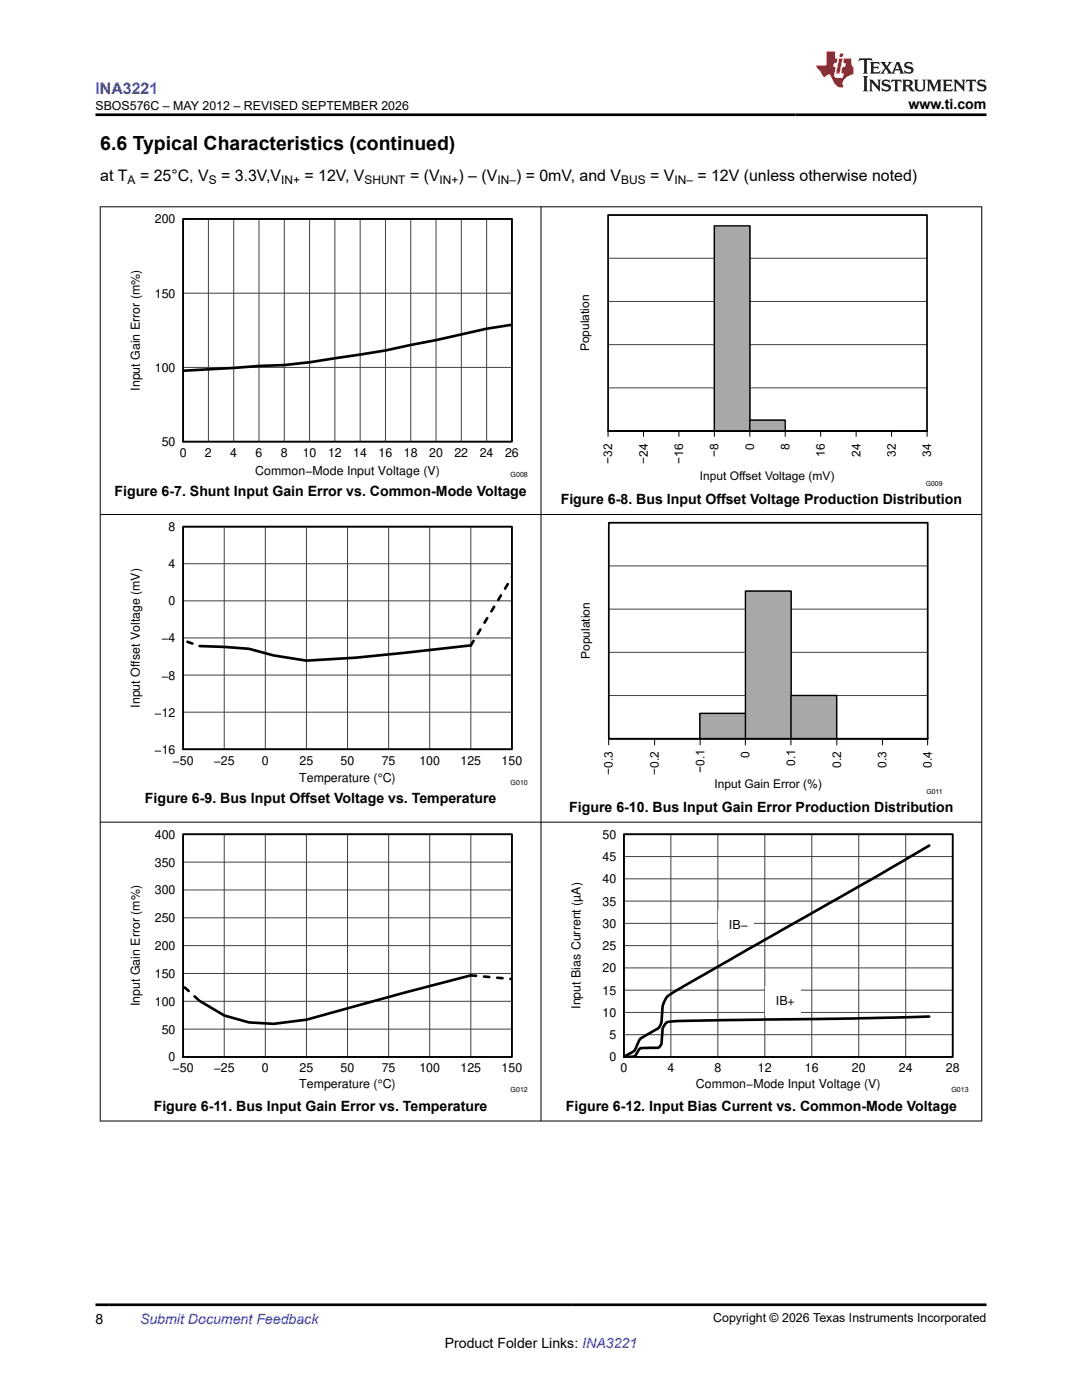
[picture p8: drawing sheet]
<svg xmlns="http://www.w3.org/2000/svg" width="216mm" height="279mm" viewBox="0 0 216 279" stroke-linecap="round" stroke-linejoin="round" font-family="sans-serif">
<defs><g id="words">
<text font-size="3.9" x="20" y="29.9">6.6 Typical Characteristics (continued)</text>
<text font-size="3.2" fill="#00f" x="19" y="18.7">INA3221</text>
<g font-size="3.2">
<text x="20" y="36.1">at T</text>
<text x="27.9" y="36.1">= 25°C, V</text>
<text x="44.1" y="36.1">= 3.3V,V</text>
<text x="60.8" y="36.1">= 12V, V</text>
<text x="81.8" y="36.1">= (V</text>
<text x="91.5" y="36.1">) – (V</text>
<text x="103" y="36.1">) = 0mV, and V</text>
<text x="129.7" y="36.1">= V</text>
<text x="139.2" y="36.1">= 12V (unless otherwise noted)</text>
</g>
<g font-size="2.8">
<text x="181.3" y="21.8">www.ti.com</text>
<text x="22.8" y="98.9">Figure 6-7. Shunt Input Gain Error vs. Common-Mode Voltage</text>
<text x="111.9" y="100.7">Figure 6-8. Bus Input Offset Voltage Production Distribution</text>
<text x="28.9" y="160.3">Figure 6-9. Bus Input Offset Voltage vs. Temperature</text>
<text x="113.6" y="162.1">Figure 6-10. Bus Input Gain Error Production Distribution</text>
<text x="30.7" y="221.7">Figure 6-11. Bus Input Gain Error vs. Temperature</text>
<text x="112.9" y="221.7">Figure 6-12. Input Bias Current vs. Common-Mode Voltage</text>
<text x="19" y="264.2">8</text>
<text x="88.7" y="269">Product Folder Links: INA3221</text>
</g>
<text font-size="2.8" fill="#00f" x="27.9" y="264.2">Submit Document Feedback</text>
<g font-size="2.5">
<text x="19.1" y="21.9">SBOS576C – MAY 2012 – REVISED SEPTEMBER 2026</text>
<text x="30.9" y="44.6">200</text>
<text x="30.9" y="59.4">150</text>
<text x="27.9" y="78" transform="rotate(-90 27.9 78)">Input Gain Error (m%)</text>
<text x="30.9" y="74.2">100</text>
<text x="32.3" y="89">50</text>
<text x="35.9" y="91.2">0</text>
<text x="40.9" y="91.2">2</text>
<text x="45.9" y="91.2">4</text>
<text x="50.9" y="94.7">Common−Mode Input Voltage (V)</text>
<text x="51" y="91.2">6</text>
<text x="56" y="91.2">8</text>
<text x="60.4" y="91.2">10</text>
<text x="65.4" y="91.2">12</text>
<text x="70.5" y="91.2">14</text>
<text x="75.5" y="91.2">16</text>
<text x="80.6" y="91.2">18</text>
<text x="85.6" y="91.2">20</text>
<text x="90.7" y="91.2">22</text>
<text x="95.7" y="91.2">24</text>
<text x="100.8" y="91.2">26</text>
<text x="33.6" y="106">8</text>
<text x="33.6" y="113.4">4</text>
<text x="33.6" y="120.8">0</text>
<text x="32.2" y="128.2">−4</text>
<text x="32.2" y="135.6">−8</text>
<text x="27.9" y="141.2" transform="rotate(-90 27.9 141.2)">Input Offset Voltage (mV)</text>
<text x="30.8" y="143">−12</text>
<text x="30.8" y="150.4">−16</text>
<text x="34.4" y="152.6">−50</text>
<text x="42.6" y="152.6">−25</text>
<text x="52.3" y="152.6">0</text>
<text x="59.8" y="152.6">25</text>
<text x="68" y="152.6">50</text>
<text x="76.2" y="152.6">75</text>
<text x="83.7" y="152.6">100</text>
<text x="91.9" y="152.6">125</text>
<text x="100.1" y="152.6">150</text>
<text x="59.7" y="156.1">Temperature (°C)</text>
<text x="30.9" y="167.4">400</text>
<text x="120.2" y="167.4">50</text>
<text x="30.9" y="172.9">350</text>
<text x="120.2" y="171.8">45</text>
<text x="30.9" y="178.5">300</text>
<text x="120.2" y="176.3">40</text>
<text x="30.9" y="184.1">250</text>
<text x="120.2" y="185.2">30</text>
<text x="120.2" y="180.7">35</text>
<text x="145.5" y="185.5">IB−</text>
<text x="30.9" y="189.6">200</text>
<text x="120.2" y="189.6">25</text>
<text x="30.9" y="195.2">150</text>
<text x="120.2" y="194.1">20</text>
<text x="27.9" y="200.8" transform="rotate(-90 27.9 200.8)">Input Gain Error (m%)</text>
<text x="30.9" y="200.7">100</text>
<text x="115.9" y="201.3" transform="rotate(-90 115.9 201.3)">Input Bias Current (µA)</text>
<text x="120.2" y="202.9">10</text>
<text x="120.2" y="198.5">15</text>
<text x="154.8" y="200.6">IB+</text>
<text x="32.3" y="206.3">50</text>
<text x="121.6" y="207.4">5</text>
<text x="33.6" y="211.8">0</text>
<text x="34.4" y="214">−50</text>
<text x="42.6" y="214">−25</text>
<text x="52.3" y="214">0</text>
<text x="59.8" y="214">25</text>
<text x="68" y="214">50</text>
<text x="76.2" y="214">75</text>
<text x="83.7" y="214">100</text>
<text x="91.9" y="214">125</text>
<text x="100.1" y="214">150</text>
<text x="121.6" y="211.8">0</text>
<text x="123.8" y="214">0</text>
<text x="133.2" y="214">4</text>
<text x="142.5" y="214">8</text>
<text x="151.2" y="214">12</text>
<text x="160.6" y="214">16</text>
<text x="170" y="214">20</text>
<text x="179.4" y="214">24</text>
<text x="188.7" y="214">28</text>
<text x="59.7" y="217">Temperature (°C)</text>
<text x="138.9" y="217">Common−Mode Input Voltage (V)</text>
<text x="142.3" y="263.9">Copyright © 2026 Texas Instruments Incorporated</text>
</g>
<g font-size="2.4">
<text x="25.5" y="36.7">A</text>
<text x="41.7" y="36.7">S</text>
<text x="56.1" y="36.7">IN+</text>
<text x="72.7" y="36.7">SHUNT</text>
<text x="87.7" y="36.7">IN+</text>
<text x="99.3" y="36.7">IN–</text>
<text x="123.9" y="36.7">BUS</text>
<text x="134.6" y="36.7">IN–</text>
<text x="117.6" y="70.1" transform="rotate(-90 117.6 70.1)">Population</text>
<text x="150.5" y="89.8" transform="rotate(-90 150.5 89.8)">0</text>
<text x="157.5" y="89.8" transform="rotate(-90 157.5 89.8)">8</text>
<text x="122.2" y="92.5" transform="rotate(-90 122.2 92.5)">−32</text>
<text x="129.3" y="92.6" transform="rotate(-90 129.3 92.6)">−24</text>
<text x="136.3" y="92.6" transform="rotate(-90 136.3 92.6)">−16</text>
<text x="139.6" y="95.9">Input Offset Voltage (mV)</text>
<text x="143.4" y="91.2" transform="rotate(-90 143.4 91.2)">−8</text>
<text x="164.6" y="91.2" transform="rotate(-90 164.6 91.2)">16</text>
<text x="171.7" y="91.2" transform="rotate(-90 171.7 91.2)">24</text>
<text x="178.7" y="91.1" transform="rotate(-90 178.7 91.1)">32</text>
<text x="185.8" y="91.1" transform="rotate(-90 185.8 91.1)">34</text>
<text x="117.7" y="131.5" transform="rotate(-90 117.7 131.5)">Population</text>
<text x="122.3" y="154.6" transform="rotate(-90 122.3 154.6)">−0.3</text>
<text x="131.5" y="154.6" transform="rotate(-90 131.5 154.6)">−0.2</text>
<text x="140.6" y="154.3" transform="rotate(-90 140.6 154.3)">−0.1</text>
<text x="149.6" y="151.2" transform="rotate(-90 149.6 151.2)">0</text>
<text x="158.7" y="152.9" transform="rotate(-90 158.7 152.9)">0.1</text>
<text x="167.8" y="153.2" transform="rotate(-90 167.8 153.2)">0.2</text>
<text x="176.9" y="153.2" transform="rotate(-90 176.9 153.2)">0.3</text>
<text x="185.9" y="153.2" transform="rotate(-90 185.9 153.2)">0.4</text>
<text x="142.6" y="157.3">Input Gain Error (%)</text>
</g>
<g font-size="1.4">
<text x="101.9" y="95.2">G008</text>
<text x="184.7" y="97">G009</text>
<text x="101.9" y="156.6">G010</text>
<text x="184.9" y="158.5">G011</text>
<text x="101.9" y="218">G012</text>
<text x="189.8" y="218">G013</text>
</g>
</g></defs>
<path d="M36.5 43.7h65.6v44.4h-65.6zM121.3 86h7.1zM128.4 86h7.1zM135.5 86h7z" fill="none" stroke="#000" stroke-width=".26"/>
<g fill="none" stroke="#414141" stroke-width=".2">
<path d="M36.5 43.7h65.6v44.4h-65.6zM36.5 58.5h65.6M41.6 43.7v44.4M46.6 43.7v44.4M51.7 43.7v44.4M56.7 43.7v44.4M61.8 43.7v44.4M66.8 43.7v44.4M71.9 43.7v44.4M76.9 43.7v44.4M82 43.7v44.4M87 43.7v44.4"/>
<path d="M92.1 43.7v44.4M97.1 43.7v44.4M36.5 73.3h65.6"/>
</g>
<path d="M102.1 64.8l-5 .8-10.1 2.3-5 .9a252.6 252.6 0 0 1-25.3 4.1l-5 .1-15.2 1" fill="none" stroke="#000" stroke-width=".53"/>
<path d="M36.5 43.7h65.6v44.4h-65.6z" fill="none" stroke="#000" stroke-width=".35"/>
<path d="M121.3 86h21.2" fill="none" stroke="#a8a8a8" stroke-width=".2"/>
<path d="M142.5 45.1h7.1v40.9h-7.1z" fill="#a8a8a8"/>
<path d="M142.5 45.1h7.1v40.9h-7.1z" fill="none" stroke="#000" stroke-width=".26"/>
<path d="M149.6 83.9h7.1v2.1h-7.1z" fill="#a8a8a8"/>
<path d="M121.3 86h7.1zM128.4 86h7.1zM135.5 86h7zM149.6 83.9h7.1v2.1h-7.1zM156.7 86h7.1zM163.8 86h7zM170.8 86h7.1zM177.9 86h7.1" fill="none" stroke="#000" stroke-width=".26"/>
<path d="M121.3 86h21.2M156.7 86h21.2" fill="none" stroke="#a8a8a8" stroke-width=".2"/>
<path d="M121.3 51.5h63.7M121.3 42.9h63.7M121.3 77.4h63.7M121.3 68.8h63.7M121.3 60.2h63.7M121.3 86h63.7" fill="none" stroke="#414141" stroke-width=".2"/>
<path d="M142.5 45.1h7.1v40.9h-7.1z" fill="#a8a8a8"/>
<path d="M142.5 45.1h7.1v40.9h-7.1z" fill="none" stroke="#000" stroke-width=".26"/>
<path d="M149.6 83.9h7.1v2.1h-7.1z" fill="#a8a8a8"/>
<path d="M149.6 83.9h7.1v2.1h-7.1zM156.7 86h7.1zM163.8 86h7zM170.8 86h7.1zM177.9 86h7.1M36.5 105.1h65.6v44.4h-65.6zM121.5 147.4h9.1zM130.6 147.4h9.1z" fill="none" stroke="#000" stroke-width=".26"/>
<path d="M156.7 86h21.2M121.5 147.4h18.2" fill="none" stroke="#a8a8a8" stroke-width=".2"/>
<path d="M121.3 42.9h63.7v43.1h-63.7z" fill="none" stroke="#000" stroke-width=".34"/>
<path d="M121.3 86v1.2M128.4 86v1.2M135.5 86v1.2M142.5 86v1.2M149.6 86v1.2M156.7 86v1.2M163.8 86v1.2M170.8 86v1.2M177.9 86v1.2M185 86v1.2" fill="none" stroke="#000" stroke-width=".2"/>
<g fill="none" stroke="#414141" stroke-width=".2">
<path d="M36.5 105.1h65.6v44.4h-65.6zM36.5 119.9h65.6M36.5 112.5h65.6M44.7 105.1v44.4M52.9 105.1v44.4M61.1 105.1v44.4M69.3 105.1v44.4M77.5 105.1v44.4M85.7 105.1v44.4M93.9 105.1v44.4M36.5 134.7h65.6M36.5 127.3h65.6"/>
<path d="M36.5 142.1h65.6"/>
</g>
<path d="M93.9 128.8l-22.9 2.5-9.9 .5-6.5-1-4.9-1.3-5-.4-4.9-.2" fill="none" stroke="#000" stroke-width=".53"/>
<path d="M36.5 127.8l3.3 1.1M93.9 128.8l8.2-13.6" fill="none" stroke="#000" stroke-width=".53" stroke-dasharray="1.1 1.6"/>
<path d="M36.5 105.1h65.6v44.4h-65.6z" fill="none" stroke="#000" stroke-width=".35"/>
<path d="M139.7 142.4h9.1v5h-9.1z" fill="#a8a8a8"/>
<path d="M139.7 142.4h9.1v5h-9.1z" fill="none" stroke="#000" stroke-width=".26"/>
<path d="M148.8 118h9v29.4h-9z" fill="#a8a8a8"/>
<path d="M148.8 118h9v29.4h-9z" fill="none" stroke="#000" stroke-width=".26"/>
<path d="M157.8 138.8h9.1v8.6h-9.1z" fill="#a8a8a8"/>
<path d="M157.8 138.8h9.1v8.6h-9.1zM121.5 147.4h9.1zM130.6 147.4h9.1zM166.9 147.4h9.1zM176 147.4h9.1" fill="none" stroke="#000" stroke-width=".26"/>
<path d="M121.5 147.4h18.2M166.9 147.4h9.1" fill="none" stroke="#a8a8a8" stroke-width=".2"/>
<path d="M121.5 112.9h63.6M121.5 104.3h63.6M121.5 138.8h63.6M121.5 130.2h63.6M121.5 121.6h63.6M121.5 147.4h63.6" fill="none" stroke="#414141" stroke-width=".2"/>
<path d="M139.7 142.4h9.1v5h-9.1z" fill="#a8a8a8"/>
<path d="M139.7 142.4h9.1v5h-9.1z" fill="none" stroke="#000" stroke-width=".26"/>
<path d="M148.8 118h9v29.4h-9z" fill="#a8a8a8"/>
<path d="M148.8 118h9v29.4h-9z" fill="none" stroke="#000" stroke-width=".26"/>
<path d="M157.8 138.8h9.1v8.6h-9.1z" fill="#a8a8a8"/>
<path d="M157.8 138.8h9.1v8.6h-9.1zM166.9 147.4h9.1zM176 147.4h9.1M36.5 166.5h65.6v44.4h-65.6zM124.5 166.5h65.6v44.4h-65.6z" fill="none" stroke="#000" stroke-width=".26"/>
<path d="M166.9 147.4h9.1" fill="none" stroke="#a8a8a8" stroke-width=".2"/>
<path d="M121.5 104.3h63.6v43.1h-63.6z" fill="none" stroke="#000" stroke-width=".34"/>
<path d="M121.4 147.4v1.3M130.6 147.4v1.3M139.7 147.4v1.3M148.7 147.4v1.3M157.8 147.4v1.3M167 147.4v1.3M176.1 147.4v1.3M185.1 147.4v1.3" fill="none" stroke="#000" stroke-width=".2"/>
<g fill="none" stroke="#414141" stroke-width=".2">
<path d="M36.5 166.5h65.6v44.4h-65.6zM36.5 177.6h65.6M36.5 172.1h65.6M44.7 166.5v44.4M52.9 166.5v44.4M61.1 166.5v44.4M69.3 166.5v44.4M77.5 166.5v44.4M85.7 166.5v44.4M93.9 166.5v44.4M124.5 166.5h65.6v44.4h-65.6zM124.5 179.8h65.6"/>
<path d="M124.5 175.4h65.6M124.5 170.9h65.6M133.9 166.5v44.4M143.2 166.5v44.4M152.6 166.5v44.4M162 166.5v44.4M171.4 166.5v44.4M180.7 166.5v44.4M36.5 199.8h65.6M36.5 194.3h65.6M36.5 188.7h65.6M36.5 183.2h65.6"/>
<path d="M124.5 188.7h65.6M124.5 197.6h65.6M124.5 193.2h65.6M124.5 184.3h65.6M36.5 205.4h65.6M124.5 206.5h65.6M124.5 202.1h65.6"/>
</g>
<path d="M185.4 168.8l-11.7 6.8-39.1 22.3a3.9 3.9 0 0 0-2.4 2.9l-.2 3.3a3.3 3.3 0 0 1-2.1 1.9l-1 .6a2.92 2.92 0 0 0-1.8 2.1 3.4 3.4 0 0 1-2.1 2l-.5 .2h.9a1.49 1.49 0 0 0 1.9-1.1 1.39 1.39 0 0 1 1.6-.7h1.9a.96 .96 0 0 0 1.2-.7l.2-3.1a2.03 2.03 0 0 1 2.4-1.5l35.6-.5 15.2-.4M93.9 194.7l-13.1 3.4-19.7 5.4-6.5 .8-4.9-.3-5-1.3-4.9-3" fill="none" stroke="#000" stroke-width=".53"/>
<path d="M36.5 196.7l3.3 3M93.9 194.7l8.2 .7" fill="none" stroke="#000" stroke-width=".53" stroke-dasharray="1.1 1.6"/>
<path d="M36.5 166.5h65.6v44.4h-65.6z" fill="none" stroke="#000" stroke-width=".35"/>
<g fill="#fff">
<path d="M152.6 196.7h7.1v5.9h-7.1z"/>
<path d="M143.2 181.6h7.1v5.9h-7.1z"/>
</g>
<path d="M124.5 166.5h65.6v44.4h-65.6z" fill="none" stroke="#000" stroke-width=".35"/>
<path d="M19.9 41.3h176.1M20 41.2v182.6M107.9 41.2v182.6M195.9 41.2v182.6M19.9 102.7h176.1M19.9 164.1h176.1M19.9 223.7h176.1" fill="none" stroke="#000" stroke-width=".2"/>
<path d="M171.5 11.6l-.2 .6 .5-.2h.6v.1v2.2l-.2 .4h1l-.2-.4v-2.2v-.1h.5l.6 .2-.2-.6zM173.6 12.4l.2 .3v1.6l-.2 .4h1.9l.1-.6a1.08 1.08 0 0 1-1.3 .2v-.7h.6l.4 .2v-.7l-.4 .2h-.6v-.5l.2-.2a1 1 0 0 1 1 .3l-.1-.5zM175.7 12.4l.9 1.1-1 1.2h.9l-.2-.2 .5-.8 .4 .8-.2 .2h1.6l-.2-.2 .2-.5h.9l.1 .5-.1 .2h.9l-.2-.4-.8-1.9h-.5l-.9 2.1-.9-1.1 .9-1h-.8l.2 .2-.4 .6-.4-.6 .2-.2zM179 12.8l.4 1h-.7zM180.7 12.5a.65 .65 0 0 0-.2 .7 .65 .65 0 0 0 .6 .5l.6 .1 .1 .3a.79 .79 0 0 1-.7 .4 .79 .79 0 0 1-.7-.5l.1 .7 .2-.1a.93 .93 0 0 0 1.1 0 .93 .93 0 0 0 .4-.9 1.46 1.46 0 0 0-1.2-.6l-.1-.3a1.09 1.09 0 0 1 1.2 .2l-.2-.6-.1 .1-.5-.2zM172.2 15.2l.2 .4v2.2l-.2 .4h1l-.2-.4v-2.2l.2-.4zM173.4 15.9l.2 .4v1.5l-.2 .4h.8l-.3-.4 .1-1.3 1.6 1.8v-2l.2-.4h-.7l.1 .2 .1 1.1-1.2-1.3zM176.2 16a.65 .65 0 0 0-.2 .8 .65 .65 0 0 0 .6 .4l.6 .2 .1 .2a.79 .79 0 0 1-.7 .4 .79 .79 0 0 1-.7-.5l.1 .7 .2-.1a.93 .93 0 0 0 1.1 .1 .93 .93 0 0 0 .4-1 1.46 1.46 0 0 0-1.2-.5l-.1-.4a1.09 1.09 0 0 1 1.2 .2l-.1-.6-.2 .1-.5-.1zM177.9 15.9l-.1 .6a.63 .63 0 0 1 .8-.3v1.6l-.3 .4h1l-.2-.4v-1.6a.66 .66 0 0 1 .8 .3l-.1-.6zM180 15.9l.2 .4v1.5l-.2 .4h1l-.2-.2-.1-.7h.5l.1 .2a.79 .79 0 0 0 1.2 .6l-1-.9a.61 .61 0 0 0 .6-.6 .61 .61 0 0 0-.5-.7zM180.8 16.2h.1a.47 .47 0 0 1 .5 .1 .47 .47 0 0 1 .1 .5l-.1 .1-.7 .1zM182.3 15.9l.2 .2a2.27 2.27 0 0 0 .4 2 1.04 1.04 0 0 0 1.7-.7v-1.3l.2-.2h-.8l.2 .4v1.1a.6 .6 0 0 1-.6 .6 .6 .6 0 0 1-.6-.6v-1.1l.3-.4zM184.9 15.9l.2 .4v1.5l-.2 .4h.8l-.3-.4v-1.4l.9 1.9 .9-1.9v1.4l-.3 .4h1l-.2-.4v-1.5l.2-.4h-.8l-.7 1.5-.6-1.5zM188.1 15.9l.2 .4v1.5l-.2 .4h1.9l.1-.6a1.09 1.09 0 0 1-1.3 .2v-.7h.6l.4 .2v-.6l-.4 .2h-.6v-.6l.2-.1a1.01 1.01 0 0 1 1 .3l-.1-.6zM190.2 15.9l.3 .4v1.5l-.3 .4h.8l-.2-.4v-1.3l1.6 1.8v-2l.2-.4h-.7l.2 .2v1.1l-1.2-1.3zM192.8 15.9l-.1 .6a.63 .63 0 0 1 .8-.3v1.6l-.3 .4h1l-.2-.4v-1.6a.66 .66 0 0 1 .8 .3l-.1-.6zM195.2 16a.65 .65 0 0 0-.2 .8 .65 .65 0 0 0 .6 .4l.6 .2 .2 .2a.79 .79 0 0 1-.7 .4 .79 .79 0 0 1-.7-.5l.1 .7 .2-.1a.93 .93 0 0 0 1 .1 .93 .93 0 0 0 .5-1 1.46 1.46 0 0 0-1.3-.5v-.4a1.09 1.09 0 0 1 1.2 .2l-.2-.6-.2 .1-.5-.1z" fill="#231f20"/>
<path d="M164.9 10.3v2.7h-2l.1 .4 .8 1a.95 .95 0 0 0 1 .9 .59 .59 0 0 1 .5-.4 .59 .59 0 0 1 .5 .3l.4 .8a1.59 1.59 0 0 0 2.1 1.4 1.61 1.61 0 0 1 1-2.3l1-.3-.1-1.5a1.59 1.59 0 0 1-.3-1.7h-1.5l-.2 .9h.6l-.2 .9h-.5l-.2 .9v.3l.4 .1-.1 .9h-.7a.73 .73 0 0 1-1-.7l.3-1.5h-.5l.1-.9h.5l.2-.9h-.5v-1.3zM167.4 11.6l-.6 3.1h.7l.6-3.1zM167.6 10.7l-.1 .6h.7l.1-.6z" fill="#ed1c24"/>
<path d="M19 22.9h177.8M19 260.4h177.8" fill="none" stroke="#000" stroke-width=".53"/>
<use href="#words"/>
</svg>
